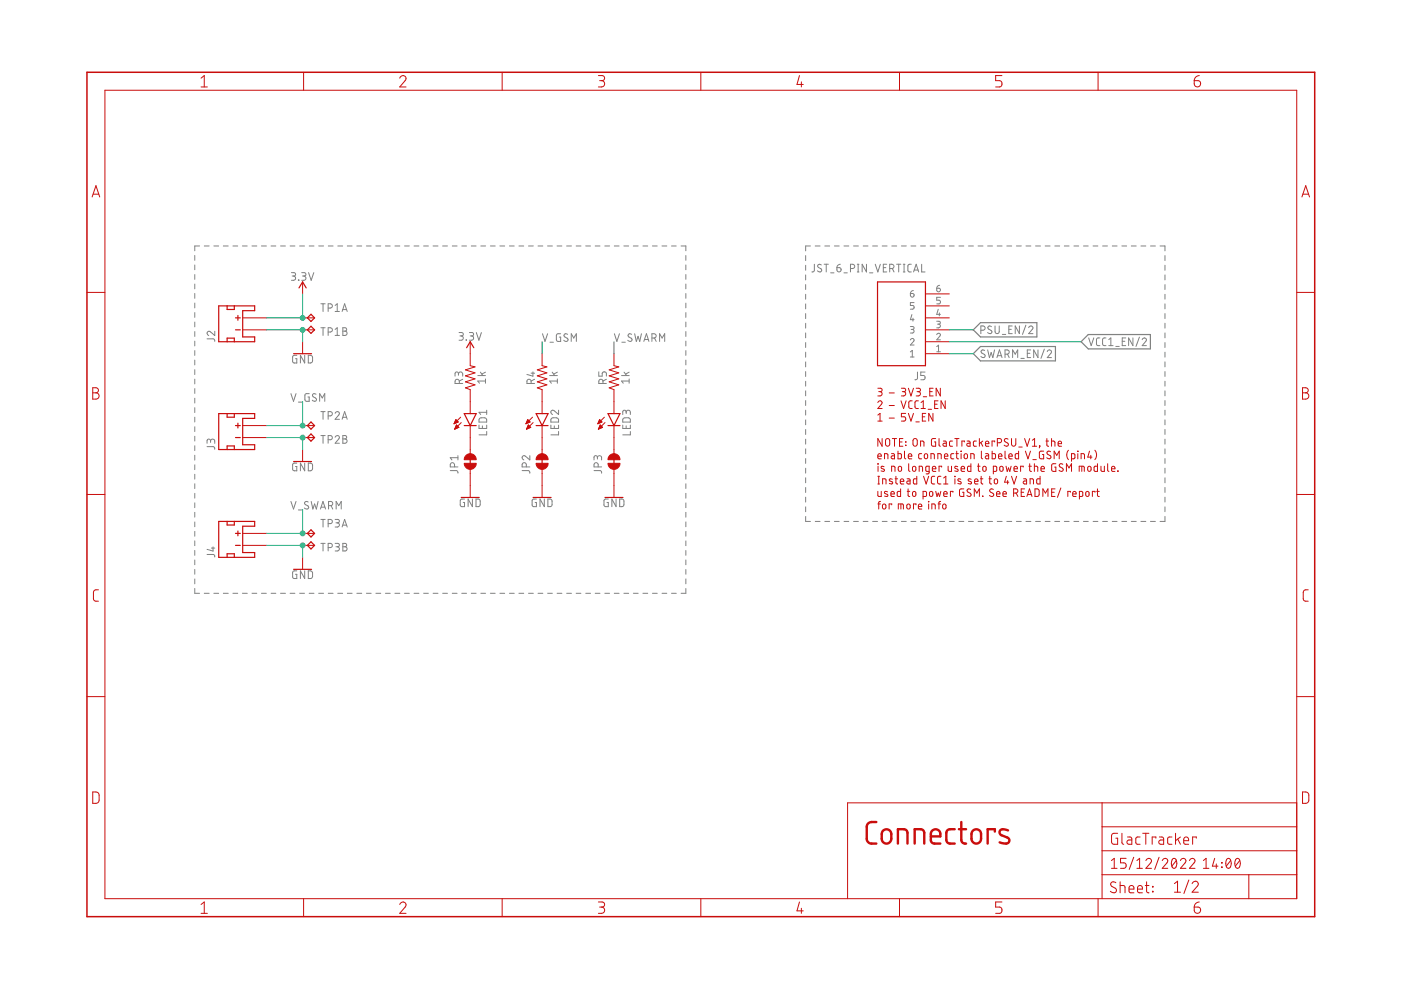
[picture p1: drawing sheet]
<svg xmlns="http://www.w3.org/2000/svg" width="297mm" height="210mm" viewBox="0 0 297 210" stroke-linecap="round" stroke-linejoin="round" font-family="sans-serif">
<g fill="none" stroke="#808080" stroke-width=".21">
<path d="M41.3 54.2v1M41.3 56.2v1M41.3 58.2v1M42.3 52.2h-1v1M43.3 52.2h1M45.3 52.2h1.1M47.3 52.2h1.1M49.4 52.2h1M51.4 52.2h1M53.4 52.2h1M55.4 52.2h1.1M57.5 52.2h1"/>
<path d="M59.5 52.2h1M61.5 52.2h1M61.8 57.8h.5a.36 .36 0 0 1 .4 .4 .36 .36 0 0 1-.4 .3h-.3M62.2 58.5a.46 .46 0 0 1 .5 .5 .46 .46 0 0 1-.5 .4h-.4M63.3 59.4h.1zM63.5 52.2h1.1M64 57.8h.5a.36 .36 0 0 1 .4 .4 .36 .36 0 0 1-.4 .3h-.4M64.4 58.5a.46 .46 0 0 1 .5 .5 .46 .46 0 0 1-.5 .4h-.4M65.4 57.8l.6 1.6 .5-1.6M65.6 52.2h1M67.6 52.2h1M69.6 52.2h1"/>
<path d="M71.6 52.2h1M73.6 52.2h1.1M75.6 52.2h1.1M77.7 52.2h1M79.7 52.2h1M81.7 52.2h1M83.7 52.2h1.1M85.8 52.2h1M87.8 52.2h1M89.8 52.2h1M91.8 52.2h1.1M93.9 52.2h1"/>
<path d="M95.9 52.2h1M97.9 52.2h1M99.9 52.2h1M101.9 52.2h1.1M104 52.2h1M106 52.2h1M108 52.2h1M110 52.2h1M112.1 52.2h1M114.1 52.2h1M116.1 52.2h1M118.1 52.2h1"/>
<path d="M120.1 52.2h1.1M122.2 52.2h1M124.2 52.2h1M126.2 52.2h1M128.2 52.2h1M130.2 52.2h1.1M132.3 52.2h1M134.3 52.2h1M136.3 52.2h1M138.3 52.2h1M140.4 52.2h1M142.4 52.2h1"/>
<path d="M144.4 52.2h1v1M145.4 54.2v1M145.4 56.2v1M145.4 58.2v1M170.8 54.2v1M170.8 56.2v1.1M170.8 58.3v1.1M171.8 52.2h-1v1M172.7 56l-.1 1.4-.5 .3M172.8 52.2h1.1M174.1 56.2l-.2-.1a.37 .37 0 0 0-.5 .1 .37 .37 0 0 0 .1 .5l.5 .3a.38 .38 0 0 1 .2 .5 .38 .38 0 0 1-.5 .1l-.4-.2M174.7 56h.9"/>
<path d="M174.9 52.2h1M175.2 56v1.7M176.1 57.8h.7M176.9 52.2h1M177.4 56.7h.6a.45 .45 0 0 1 .3 .5 .45 .45 0 0 1-.4 .4 .45 .45 0 0 1-.5-.4zM178.2 56l-.6 .3-.2 .4M178.9 57.8h.7M178.9 52.2h1.1M180.3 56.9h.5a.46 .46 0 0 0 .4-.4 .46 .46 0 0 0-.4-.5h-.5v1.7M181 52.2h1M181.8 57.7h.3M181.8 56h.3"/>
<path d="M181.9 56v1.7M183 52.2h1M183.7 56v1.7l-.9-1.7v1.7M184.3 57.8h.8M185 52.2h1.1M185.6 56l.5 1.7 .5-1.7M187 52.2h1.1M187.3 56.7h.5M188 56h-.7v1.7h.7M188.6 56.9h.5a.46 .46 0 0 0 .4-.4 .46 .46 0 0 0-.4-.5h-.5v1.7M189.1 52.2h1M189.2 56.9l.3 .8"/>
<path d="M190.1 56h.9M190.5 56v1.7M191.1 52.2h1.1M191.5 57.7h.4M191.5 56h.4M191.7 56v1.7M193.1 52.2h1.1M193.2 56l-.5 .1-.2 .3v1l.2 .2 .5 .1M193.7 57.7l.5-1.7 .6 1.7M193.8 57.3h.8M195.2 52.2h1M195.4 56v1.7h.7"/>
<path d="M197.2 52.2h1M199.2 52.2h1.1M201.3 52.2h1M203.3 52.2h1M205.3 52.2h1.1M207.4 52.2h1M209.4 52.2h1M211.4 52.2h1.1M213.5 52.2h1M215.5 52.2h1M217.5 52.2h1.1M219.6 52.2h1"/>
<path d="M221.6 52.2h1M223.6 52.2h1.1M225.7 52.2h1M227.7 52.2h1M229.7 52.2h1M231.8 52.2h1M233.8 52.2h1M235.8 52.2h1M237.8 52.2h1.1M239.9 52.2h1M241.9 52.2h1M243.9 52.2h1.1"/>
<path d="M246 52.2h1v1M247 54.2v1M247 56.2v1.1M247 58.3v1.1M41.3 60.2v1M41.3 62.2v1M41.3 64.3v1M41.3 66.3v1M41.3 68.3v1M41.3 70.3v1M41.3 72.3v1M41.3 74.3v1.1"/>
<path d="M41.3 76.3v1.1M41.3 78.4v1M43.9 71.8l1.4 .1 .2 .5M45.5 70.2v.9l-.9-.7a.45 .45 0 0 0-.7 .1 .45 .45 0 0 0 .4 .6M62.9 75.3l-.6 .1-.2 .2-.1 1 .3 .3 .6 .1v-.9h-.2M64.6 75.3v1.7l-.9-1.7v1.7M65.4 75.3l.6 .1 .2 .2 .1 .9-.3 .4-.6 .1zM68 69.5h.9M68 64.4h.9M68.5 64.4v1.6M68.5 69.5v1.6M69.6 65.3h.4a.46 .46 0 0 0 .5-.4 .46 .46 0 0 0-.5-.5h-.4v1.6"/>
<path d="M69.6 70.4h.4a.46 .46 0 0 0 .5-.5 .46 .46 0 0 0-.5-.4h-.4v1.6M71.1 64.8l.4-.4v1.6M71.1 69.8l.4-.3v1.6M71.1 66h.9M71.1 71.1h.9M72.5 66l.6-1.6 .5 1.6M72.7 65.6h.8M72.7 69.5h.5a.36 .36 0 0 1 .3 .3 .36 .36 0 0 1-.3 .4 .46 .46 0 0 1 .4 .5 .46 .46 0 0 1-.4 .4h-.5zM72.7 70.2h.5M97.2 79.3a.46 .46 0 0 1 .5-.5 .46 .46 0 0 1 .4 .5v.5M97.2 79.6v-.4a.36 .36 0 0 0-.4-.4 .36 .36 0 0 0-.3 .4v.6M97.3 70.5h.6a.36 .36 0 0 1 .3 .4 .36 .36 0 0 1-.3 .3h-.4"/>
<path d="M97.8 71.2a.46 .46 0 0 1 .4 .5 .46 .46 0 0 1-.4 .4h-.5M98.8 72.1h.1zM99.5 70.5h.6a.36 .36 0 0 1 .3 .4 .36 .36 0 0 1-.3 .3h-.4M100 71.2a.46 .46 0 0 1 .4 .5 .46 .46 0 0 1-.4 .4h-.5M101 70.5l.5 1.6 .6-1.6M101.3 79.6h1.6M101.9 78.9l.5 .7M102.9 78.9l-.7 .4M112.6 79.1h.7M113 78.8v1l-1.3-.4M115 70.8l.5 1.6 .6-1.6M116.5 79.6h1.7"/>
<path d="M116.6 72.6h.7M117.1 78.9l.5 .7M118.2 78.9l-.8 .4M118.9 70.8h-.7l-.2 .2v1l.2 .4h.7v-.9h-.3M120.4 70.9l-.6-.1-.2 .3 .1 .3 .5 .3a.38 .38 0 0 1 .2 .5 .38 .38 0 0 1-.5 .2l-.4-.2M121.1 72.4v-1.6l.5 .9 .6-.9v1.6M127 78.8v1h.7v-.6a.45 .45 0 0 1 .4-.4 .45 .45 0 0 1 .5 .4v.6M130.3 70.8l.5 1.6 .5-1.6M131.8 79.6h1.6M131.8 72.6h.8M132.3 78.9l.6 .7M133.4 78.9l-.8 .4"/>
<path d="M133.9 70.9a.42 .42 0 0 0-.5-.1 .42 .42 0 0 0-.2 .6l.6 .3a.41 .41 0 0 1 .1 .6 .41 .41 0 0 1-.6 0l-.2-.1M134.6 70.8l.3 1.6 .4-1.1 .3 1.1 .4-1.6M136.5 72.4l.6-1.6 .5 1.6M136.6 72h.9M138.2 71.7h.5a.46 .46 0 0 0 .4-.5 .46 .46 0 0 0-.4-.4h-.5v1.6M138.8 71.7l.3 .7M139.8 72.4v-1.6l.6 .9 .5-.9v1.6M145.4 60.2v1M145.4 62.2v1M145.4 64.3v1M145.4 66.3v1M145.4 68.3v1"/>
<path d="M145.4 70.3v1M145.4 72.3v1M145.4 74.3v1.1M145.4 76.3v1.1M145.4 78.4v1M170.8 60.3v1.1M170.8 62.4v1M170.8 64.4v1.1M170.8 66.5v1M170.8 68.5v1.1M170.8 70.6v1M170.8 72.6v1.1"/>
<path d="M170.8 74.7v1M170.8 76.7v1.1M170.8 78.8v1M193 72.1a.39 .39 0 0 1 .6-.3 .39 .39 0 0 1 .1 .6l-.7 .8h.8M193 69.2l.6 .1 .2 .2-.2 .3h-.4M193 62.2h.5a.39 .39 0 0 1 .3 .5 .39 .39 0 0 1-.4 .3 .39 .39 0 0 1-.4-.4zM193 74.6l.4-.3v1.4M193 75.7h.8M193.3 66.7l-.3 1.1h.8M193.4 69.8a.38 .38 0 0 1 .4 .4 .38 .38 0 0 1-.4 .4h-.4M193.6 67.5v.6M193.7 61.6l-.4 .1-.3 .5"/>
<path d="M193.8 64.2h-.8v.6h.5a.4 .4 0 0 1 .3 .4 .4 .4 0 0 1-.3 .4h-.5M194.5 78.9v1.4l-.5 .2M196.1 78.9h-.9v.7h.6a.46 .46 0 0 1 .3 .5 .46 .46 0 0 1-.3 .4h-.6M198.6 71a.38 .38 0 0 1 .5-.3 .38 .38 0 0 1 .2 .6l-.7 .8h.8M198.6 68.1h.6l.2 .2-.2 .4h-.4M198.6 61.1h.5a.39 .39 0 0 1 .3 .4 .39 .39 0 0 1-.4 .4 .39 .39 0 0 1-.4-.4zM198.6 73.5l.4-.3v1.4M198.6 74.6h.8M198.9 65.6l-.3 1.1h.8M199 68.7a.39 .39 0 0 1 .4 .4 .39 .39 0 0 1-.4 .4h-.4M199.2 66.3v.7M199.2 60.5l-.3 .1-.3 .5"/>
<path d="M199.4 63h-.8v.6h.5a.4 .4 0 0 1 .3 .4 .4 .4 0 0 1-.3 .4h-.5M208 70h.4a.46 .46 0 0 0 .5-.4 .46 .46 0 0 0-.5-.5h-.4v1.6M208.8 74.3l-.6-.1-.2 .3 .1 .3 .6 .3a.4 .4 0 0 1 0 .6 .4 .4 0 0 1-.6 0l-.1-.1M209.4 74.2l.4 1.6 .3-1.1 .4 1.1 .4-1.6M210.2 69.3l-.5-.2-.3 .4 .1 .2 .6 .4a.38 .38 0 0 1 .1 .5 .38 .38 0 0 1-.5 .1l-.3-.2M211 69.1v1.2a.44 .44 0 0 0 .4 .4 .44 .44 0 0 0 .5-.4v-1.2M211.4 75.8l.5-1.6 .5 1.6M211.5 75.4h.8M212.5 70.9h.7M213.1 75.1h.4a.46 .46 0 0 0 .5-.5 .46 .46 0 0 0-.5-.4h-.4v1.6M213.6 75.1l.4 .7M213.9 69.8h.5"/>
<path d="M214.6 69.1h-.7v1.6h.7M214.7 75.8v-1.6l.5 .9 .6-.9v1.6M216.1 69.1v1.6l-.9-1.6v1.6M216.5 76h.7M217.5 68.9l-.7 2M217.8 74.9h.6M218.1 69.5a.44 .44 0 0 1 .6-.4 .44 .44 0 0 1 .2 .7l-.8 .9h.9M218.5 74.2h-.7v1.6h.7M220.1 74.2v1.6l-.9-1.6v1.6M221.4 74l-.7 2M222 74.5a.44 .44 0 0 1 .7-.3 .44 .44 0 0 1 .1 .7l-.8 .9h.9M230.8 71.6l.6 1.7 .5-1.7"/>
<path d="M233.2 71.6l-.5 .1-.2 .3v1l.2 .3h.5M234.5 71.6l-.5 .1-.2 .3 .1 1.2 .6 .1M235.1 73.3h.9M235.1 72l.4-.4v1.7M236.6 73.4h.7M237.9 72.4h.6M238.7 71.6h-.8v1.7h.8M240.2 71.6v1.7l-.9-1.7v1.7M241.6 71.5l-.7 1.9M242.2 72a.44 .44 0 0 1 .6-.3 .44 .44 0 0 1 .1 .7l-.7 .9h.9M247 60.3v1.1M247 62.4v1"/>
<path d="M247 64.4v1.1M247 66.5v1M247 68.5v1.1M247 70.6v1M247 72.6v1.1M247 74.7v1M247 76.7v1.1M247 78.8v1M41.3 80.4v1M41.3 82.4v1M41.3 84.4v1M41.3 86.4v1.1"/>
<path d="M41.3 88.5v1M41.3 90.5v1M41.3 92.5v1M41.3 94.5v1M41.3 96.5v1.1M41.3 98.6v1M43.9 94.7h1.4l.2 .5M44.6 93.5a.44 .44 0 0 1 .5-.4 .44 .44 0 0 1 .4 .4v.5M44.6 93.8v-.3a.37 .37 0 0 0-.3-.4 .37 .37 0 0 0-.4 .4v.5M61.7 83.5l.5 1.6 .6-1.6M62.9 98.2h-.6l-.2 .2-.1 1 .3 .4h.6v-.9h-.2M63.3 85.3h.7"/>
<path d="M64.6 98.2v1.6l-.9-1.6v1.6M65.4 98.2h.6l.2 .3 .1 .9-.3 .4h-.6zM65.6 83.5h-.7l-.2 .2-.1 1 .3 .3 .7 .1v-.9h-.3M67 83.6l-.2-.1a.38 .38 0 0 0-.5 .1 .38 .38 0 0 0 .1 .5l.5 .3a.41 .41 0 0 1 .1 .6 .41 .41 0 0 1-.6 0l-.2-.1M67.8 85.1v-1.6l.5 .9 .6-.9v1.6M68 87.3h.9M68 92.4h.9M68.5 87.3v1.6M68.5 92.4v1.6M69.6 88.2h.4a.46 .46 0 0 0 .5-.5 .46 .46 0 0 0-.5-.4h-.4v1.6M69.6 93.2h.4a.44 .44 0 0 0 .5-.4 .44 .44 0 0 0-.5-.4h-.4v1.6M71.1 87.6a.44 .44 0 0 1 .6-.3 .44 .44 0 0 1 .1 .7l-.7 .9h.9"/>
<path d="M71.1 92.7a.44 .44 0 0 1 .6-.3 .44 .44 0 0 1 .1 .7l-.7 .9h.9M72.5 88.9l.6-1.6 .5 1.6M72.7 88.5h.8M72.7 92.4h.5a.36 .36 0 0 1 .3 .3 .36 .36 0 0 1-.3 .4 .46 .46 0 0 1 .4 .4 .46 .46 0 0 1-.4 .5h-.5zM72.7 93.1h.5M95.5 99.8h1.4l.2 .5M96.4 99v-.4a.46 .46 0 0 0-.5-.5 .46 .46 0 0 0-.4 .5v.4h1.6M97.1 96.6v.9M97.1 97h-1.6l.3 .5M97.4 81.3v-.4a.46 .46 0 0 0-.5-.5 .46 .46 0 0 0-.4 .5v.4h1.6M98.1 80.4l-.7 .4M101.6 90.1v.7h1.6v-.7"/>
<path d="M101.7 88.7l1.2-.1 .2 .3 .1 .6h-1.6zM102.3 90.3v.5M102.9 80.8h-1.6l.4 .5M102.9 80.3v1M103.2 91.5v.7h-1.6M103.2 87v.9M103.2 87.4h-1.6l.3 .5M110.7 99.8h1.4l.2 .5M111.6 99v-.4a.44 .44 0 0 0-.5-.5 .44 .44 0 0 0-.4 .5v.4h1.6M112.3 96.6v.9l-.9-.8a.45 .45 0 0 0-.7 .2 .45 .45 0 0 0 .4 .6M112.6 81.3v-.4a.44 .44 0 0 0-.4-.5 .44 .44 0 0 0-.5 .5v.4h1.6M113.3 80.4l-.7 .4"/>
<path d="M116.8 90.1v.7h1.6v-.7M116.9 88.7l1.2-.1 .3 .3v.6h-1.6zM117.5 90.3v.5M118.2 80.8h-1.7l.4 .5M118.2 80.3v1M118.4 87v.9l-.9-.8a.45 .45 0 0 0-.7 .1 .45 .45 0 0 0 .4 .7M118.4 91.5v.7h-1.6M125.9 99.8h1.4l.2 .2 .1 .3M126.7 97a.44 .44 0 0 1 .4-.4 .44 .44 0 0 1 .5 .4v.5M126.7 97.3v-.3a.36 .36 0 0 0-.4-.4 .36 .36 0 0 0-.4 .4v.5M126.8 99v-.4a.44 .44 0 0 0-.4-.5 .44 .44 0 0 0-.5 .5v.4h1.7M127.8 81.3v-.4a.44 .44 0 0 0-.4-.5 .44 .44 0 0 0-.4 .5v.4h1.6"/>
<path d="M128.6 80.4l-.8 .4M132 90.1v.7h1.6v-.7M132.2 88.7l1.2-.1 .2 .3v.6h-1.6zM132.8 87.4a.44 .44 0 0 1 .4-.4 .44 .44 0 0 1 .4 .4v.5M132.8 87.7v-.4a.36 .36 0 0 0-.4-.3 .36 .36 0 0 0-.4 .3v.6M132.8 90.3v.5M133.4 80.8h-1.6l.3 .5M133.4 80.3v1M133.6 91.5v.7h-1.6M145.4 80.4v1M145.4 82.4v1M145.4 84.4v1"/>
<path d="M145.4 86.4v1.1M145.4 88.5v1M145.4 90.5v1M145.4 92.5v1M145.4 94.5v1M145.4 96.5v1.1M145.4 98.6v1M170.8 80.8v1.1M170.8 82.9v1M170.8 84.9v1.1M170.8 87v1M170.8 89v1.1"/>
<path d="M170.8 91.1v1M170.8 93.1v1.1M170.8 95.2v1M170.8 97.2v1.1M170.8 99.3v1M247 80.8v1.1M247 82.9v1M247 84.9v1.1M247 87v1M247 89v1.1M247 91.1v1M247 93.1v1.1"/>
<path d="M247 95.2v1M247 97.2v1.1M247 99.3v1M41.3 100.6v1M41.3 102.6v1M41.3 104.6v1M41.3 106.6v1M41.3 108.6v1M41.3 110.7v1M41.3 112.7v1M41.3 114.7v1M41.3 116.7v1"/>
<path d="M41.3 118.7v1M43.9 117.6h1.4l.2 .5M44.8 116.2h.7M45.2 116v.8l-1.3-.3M61.7 106.3l.5 1.6 .6-1.6M63.3 108.1h.7M65.3 106.4a.41 .41 0 0 0-.5-.1 .41 .41 0 0 0-.1 .6l.6 .4a.38 .38 0 0 1 .1 .5 .38 .38 0 0 1-.5 .1l-.4-.2M66 106.3l.3 1.6 .4-1.1 .4 1.1 .3-1.6M67.9 107.9l.6-1.6 .5 1.6M68 110.1h.9M68 115.2h.9M68.1 107.5h.8"/>
<path d="M68.5 110.1v1.6M68.5 115.2v1.6M69.6 111h.4a.44 .44 0 0 0 .5-.4 .44 .44 0 0 0-.5-.5h-.4v1.6M69.6 116.1h.4a.44 .44 0 0 0 .5-.4 .44 .44 0 0 0-.5-.5h-.4v1.6M69.7 107.2h.4a.44 .44 0 0 0 .4-.4 .44 .44 0 0 0-.4-.5h-.4v1.6M70.2 107.2l.3 .7M71.1 110.1h.5a.36 .36 0 0 1 .4 .4 .36 .36 0 0 1-.4 .3h-.4M71.1 115.2h.5a.36 .36 0 0 1 .4 .4 .36 .36 0 0 1-.4 .3h-.4M71.3 107.9v-1.6l.5 .9 .5-.9v1.6M71.5 110.8a.44 .44 0 0 1 .5 .5 .44 .44 0 0 1-.5 .4h-.4M71.5 115.9a.44 .44 0 0 1 .5 .5 .44 .44 0 0 1-.5 .4h-.4M72.5 111.7l.6-1.6 .5 1.6"/>
<path d="M72.7 111.3h.8M72.7 115.2h.5a.36 .36 0 0 1 .3 .4 .36 .36 0 0 1-.3 .3 .44 .44 0 0 1 .4 .5 .44 .44 0 0 1-.4 .4h-.5zM72.7 115.9h.5M98.5 105.8h-.7l-.2 .2v1.1l.2 .3h.7v-.9h-.3M100.2 105.8v1.6l-.9-1.6v1.6M100.9 105.8h.6l.3 .3v1l-.3 .3h-.6zM113.7 105.8h-.6l-.3 .2v1.2l.3 .2h.6v-.9h-.2M115.4 105.8v1.6l-.9-1.6v1.6M116.2 105.8h.6l.2 .3v1l-.2 .3h-.6zM129 105.8h-.7l-.2 .2v1.2l.2 .2h.7v-.9h-.3M130.6 105.8v1.6l-.9-1.6v1.6M131.4 105.8h.6l.3 .3v1l-.3 .3h-.6z"/>
<path d="M145.4 100.6v1M145.4 102.6v1M145.4 104.6v1M145.4 106.6v1M145.4 108.6v1M145.4 110.7v1M145.4 112.7v1M145.4 114.7v1M145.4 116.7v1M145.4 118.7v1M170.8 101.3v1.1M170.8 103.4v1"/>
<path d="M170.8 105.4v1M170.8 107.5v1M170.8 109.5v1.1h1M172.8 110.6h1.1M174.9 110.6h1M176.9 110.6h1M178.9 110.6h1.1M181 110.6h1M183 110.6h1M185 110.6h1.1M187 110.6h1.1M189.1 110.6h1"/>
<path d="M191.1 110.6h1.1M193.1 110.6h1.1M195.2 110.6h1M197.2 110.6h1M199.2 110.6h1.1M201.3 110.6h1M203.3 110.6h1M205.3 110.6h1.1M207.4 110.6h1M209.4 110.6h1M211.4 110.6h1.1M213.5 110.6h1"/>
<path d="M215.5 110.6h1M217.5 110.6h1.1M219.6 110.6h1M221.6 110.6h1M223.6 110.6h1.1M225.7 110.6h1M227.7 110.6h1M229.7 110.6h1M231.8 110.6h1M233.8 110.6h1M235.8 110.6h1M237.8 110.6h1.1"/>
<path d="M239.9 110.6h1M241.9 110.6h1M243.9 110.6h1.1M247 101.3v1.1M247 103.4v1M247 105.4v1M247 107.5v1M247 109.5v1.1h-1M41.3 120.7v1.1M41.3 122.7v1.1M41.3 124.8v1h1M43.3 125.8h1"/>
<path d="M45.3 125.8h1.1M47.3 125.8h1.1M49.4 125.8h1M51.4 125.8h1M53.4 125.8h1M55.4 125.8h1.1M57.5 125.8h1M59.5 125.8h1M61.5 125.8h1M62.9 121h-.5l-.3 .3-.1 1 .3 .3 .6 .1v-.9h-.2M63.5 125.8h1.1M64.6 121v1.7l-.9-1.7v1.7"/>
<path d="M65.4 121l.6 .1 .2 .2 .1 .9-.3 .4-.6 .1zM65.6 125.8h1M67.6 125.8h1M69.6 125.8h1M71.6 125.8h1M73.6 125.8h1.1M75.6 125.8h1.1M77.7 125.8h1M79.7 125.8h1M81.7 125.8h1M83.7 125.8h1.1M85.8 125.8h1"/>
<path d="M87.8 125.8h1M89.8 125.8h1M91.8 125.8h1.1M93.9 125.8h1M95.9 125.8h1M97.9 125.8h1M99.9 125.8h1M101.9 125.8h1.1M104 125.8h1M106 125.8h1M108 125.8h1M110 125.8h1"/>
<path d="M112.1 125.8h1M114.1 125.8h1M116.1 125.8h1M118.1 125.8h1M120.1 125.8h1.1M122.2 125.8h1M124.2 125.8h1M126.2 125.8h1M128.2 125.8h1M130.2 125.8h1.1M132.3 125.8h1M134.3 125.8h1"/>
<path d="M136.3 125.8h1M138.3 125.8h1M140.4 125.8h1M142.4 125.8h1M145.4 120.7v1.1M145.4 122.7v1.1M145.4 124.8v1h-1"/>
</g>
<path d="M206.4 75l1.5-1.5h15.9v3h-15.9zM206.4 69.9l1.5-1.5h11.9v3h-11.9zM229.2 72.5l1.5-1.6h13.2v3.1h-13.2z" fill="none" stroke="#808080" stroke-width=".25"/>
<path d="M185.8 174.3a1.88 1.88 0 0 0-1.7 .3l-.3 .7v2.8l.3 .5 .4 .2 1.3 .1M187.3 176.1a1.03 1.03 0 0 1 1.1-.2 1.03 1.03 0 0 1 .6 .9v1a1.02 1.02 0 0 1-1 1.1 1.02 1.02 0 0 1-1.1-1.1 1.84 1.84 0 0 1 .4-1.7zM190.4 178.9v-3.1h1.2l.7 .3 .1 .5v2.3M193.9 178.9v-3.1h1.3l.6 .3 .2 .5v2.3M197.4 177.3h2a1.06 1.06 0 0 0-.7-1.4 1.06 1.06 0 0 0-1.3 .9l.1 1.7 .4 .3 1.5 .1M202.4 175.8l-1.2 .1-.4 .2-.2 .5v1.5l.2 .4 .4 .3 1.2 .1M203.3 175.8h1.5M203.8 174.3l.1 4 .2 .4 .7 .2M206.3 176.1a1.02 1.02 0 0 1 1.1-.2 1.02 1.02 0 0 1 .6 .9 1.78 1.78 0 0 1-.3 1.8 1.01 1.01 0 0 1-1.1 .2 1.01 1.01 0 0 1-.6-1 1.75 1.75 0 0 1 .3-1.7zM210.9 176.3v-.5h-1.5v3.1M213.7 176.1l-.7-.2a.71 .71 0 0 0-.9 .1 .71 .71 0 0 0 0 1l1.5 .6a.66 .66 0 0 1 .4 .7 .66 .66 0 0 1-.7 .6l-1.4-.3" fill="none" stroke="#c90d0c" stroke-width=".51"/>
<g fill="none" stroke="#c90d0c" stroke-width=".21">
<path d="M22.2 19.1h252.7v171.4h-252.7zM42.6 16.6l.7-.6v2.4M42.6 18.4h1.4M64.4 15.3v3.8M84.8 16.6a.66 .66 0 0 1 .9-.5 .66 .66 0 0 1 .2 1l-1.1 1.3h1.3M106.5 15.3v3.8M126.9 16h.8a.54 .54 0 0 1 .5 .6 .54 .54 0 0 1-.5 .5h-.6M127.5 17.1a.67 .67 0 0 1 .7 .7 .67 .67 0 0 1-.7 .6h-.6M148.6 15.3v3.8M169.5 16l-.5 1.9h1.3M169.9 17.4v1M190.7 15.3v3.8"/>
<path d="M212.4 16h-1.3v1.1h.8a.68 .68 0 0 1 .5 .7 .68 .68 0 0 1-.5 .6h-.8M232.8 15.3v3.8M253.2 17.1h.8a.68 .68 0 0 1 .5 .8 .68 .68 0 0 1-.7 .5 .68 .68 0 0 1-.6-.6zM254.3 16l-.8 .3-.3 .8M19.5 41.8l.8-2.4 .8 2.4M19.7 41.2h1.2M64.2 59.8v2.5M276 41.8l.8-2.4 .8 2.4M276.2 41.2h1.2M18.4 62h3.8M51.5 69.9h5M51.5 67.4h5"/>
<path d="M64.2 69.9h2.5M64.2 67.4h2.5M64.2 72.5v2.5M99.7 72.5v5l1 .3-2 .6 2 .7-2 .6 2 .6-2 .7 2 .6-2 .6 1 .4v5.1M114.9 75v2.5l1.1 .3-2.1 .6 2.1 .7-2.1 .6 2.1 .6-2.1 .7 2.1 .6-2.1 .6 1 .4v5.1M130.2 75v2.5l1 .3-2 .6 2 .7-2 .6 2 .6-2 .7 2 .6-2 .6 1 .4v5.1M196.2 69.9h5.1M196.2 67.4h5.1M196.2 75h5.1M196.2 72.5h5.1M196.2 64.9h5.1M196.2 62.3h5.1"/>
<path d="M274.9 62h3.8M19.7 82.2h.6a.54 .54 0 0 1 .6 .6 .54 .54 0 0 1-.6 .5 .67 .67 0 0 1 .7 .7 .67 .67 0 0 1-.7 .6h-.6zM19.7 83.3h.6M51.5 92.8h5M51.5 90.2h5M64.2 95.3v2.6M64.2 92.8h2.5M64.2 90.2h2.5M96.3 89.8h.2M96.4 89.7h.3M96.4 89.5h.6M96.4 91h.1"/>
<path d="M96.5 89.4h.6M96.5 90.9h.2M96.5 89.3h.5M96.5 90.7h.5M96.6 89.2h.3M96.6 90.6h.7M96.6 90.5h.6M96.6 89h.2M96.6 89l.6 .5-.9 .4zM96.7 90.4h.3M96.7 90.3h.2M96.8 90.1h.1"/>
<path d="M97.3 90.6l-.5-.5-.4 .9M97.3 90.6l-.9 .4M97.7 88.5l-1.4 1.4M97.8 89.6l-1.4 1.4M99.7 90.2v6M99.7 99.5v6M111.5 89.8h.2M111.6 89.7h.4M111.7 89.5h.5M111.7 91h.1M111.7 89.4h.6M111.7 90.9h.3"/>
<path d="M111.7 90.7h.5M111.8 89.3h.4M111.8 89.2h.3M111.8 90.6h.7M111.8 89h.2M111.8 90.5h.6M111.9 89l.5 .5-.9 .4zM111.9 90.4h.4M112 90.3h.2M112 90.1h.1M112.5 90.6l-.5-.5-.4 .9M112.5 90.6l-.9 .4"/>
<path d="M112.9 88.5l-1.4 1.4M113 89.6l-1.4 1.4M114.9 90.2v6M114.9 99.5v6M126.8 89.8h.1M126.8 89.7h.4M126.9 91h.1M126.9 89.5h.6M126.9 89.4h.7M126.9 90.9h.3M127 89.3h.5M127 90.7h.5"/>
<path d="M127 89.2h.3M127 90.6h.7M127.1 89h.1M127.1 90.5h.6M127.1 89l.5 .5-.9 .4zM127.1 90.4h.4M127.2 90.3h.2M127.2 90.1h.1M127.8 90.6l-.5-.5-.4 .9M127.8 90.6l-.9 .4M128.1 88.5l-1.4 1.4M128.3 89.6l-1.4 1.4"/>
<path d="M130.2 90.2v6M130.2 99.5v6M186.1 82.3h.6a.36 .36 0 0 1 .3 .4 .36 .36 0 0 1-.3 .3h-.4M186.1 85.3a.44 .44 0 0 1 .7-.3 .44 .44 0 0 1 .1 .7l-.8 .9h.9M186.1 96.7h.7a.38 .38 0 0 0-.2-.5 .38 .38 0 0 0-.5 .3l.1 .7 .6 .1M186.1 88l.5-.3v1.6M186.1 89.3h.9M186.1 98.3l.1 .1zM186.2 98.8v1.1M186.6 83a.46 .46 0 0 1 .4 .5 .46 .46 0 0 1-.4 .4h-.5M187 93v1.6l-.9-1.6v1.6M187.4 99l-.4-.2-.2 .3 .7 .5v.2l-.2 .1-.5-.1"/>
<path d="M187.5 97.3v-1.1l.7 .1 .1 1M187.9 93.1l.3-.1 .3 .1 .1 1a.44 .44 0 0 1-.4 .5 .44 .44 0 0 1-.5-.5zM188.5 83.3h1.1M188.5 86h1.1M188.5 88.6h1.1M189 96.2h.5l.2 .3v.8l-.6-.1-.2-.2 .1-.2 .7-.2M189 99.9v-1.1l.7 .2 .1 .9M189.2 93h.9M189.7 93v1.6M190.4 95.7v1.6l.6-.1 .1-.8-.1-.2h-.6M190.5 99l.4-.1a.61 .61 0 0 1-.1 1l-.3-.1-.1-.2zM190.7 93.7h.6"/>
<path d="M191 85l.6 1.6 .5-1.6M191.1 82.3h.6a.36 .36 0 0 1 .3 .4 .36 .36 0 0 1-.3 .3h-.4M191.4 93h-.7v1.6h.7M191.6 83a.46 .46 0 0 1 .4 .5 .46 .46 0 0 1-.4 .4h-.5M191.8 95.7v1.3l.2 .3M192 93.7h.1zM192 94.4l.1 .1zM192 87.7h-.9v.7h.6a.46 .46 0 0 1 .3 .4 .46 .46 0 0 1-.3 .5h-.6M192.6 96.7h.7a.39 .39 0 0 0-.2-.5 .39 .39 0 0 0-.5 .3l.1 .7 .6 .1M192.6 82.3l.5 1.6 .6-1.6M192.6 87.7l.5 1.6 .6-1.6M192.7 98.3v1.4l.2 .2"/>
<path d="M193.4 85h-.5l-.2 .3v1.1l.3 .2h.4M193.6 99l.4-.1a.61 .61 0 0 1-.2 1l-.3-.2zM193.7 93.1l.3-.1 .4 .1 .1 1a.46 .46 0 0 1-.5 .5 .46 .46 0 0 1-.4-.5zM194.2 89.5h.7M194.2 82.3h.6a.36 .36 0 0 1 .4 .4 .36 .36 0 0 1-.4 .3h-.4M194.7 83a.46 .46 0 0 1 .5 .5 .46 .46 0 0 1-.5 .4h-.5M194.7 85h-.5l-.2 .3v1.1l.2 .2h.5M194.9 99.9v-1.1l.7 .2v.9M195.2 94.6v-1.1l.7 .2v.9M195.3 86.6h.9M195.3 85.3l.4-.3v1.6M195.4 96.2h-.5l-.1 .3 .1 .7 .5 .1"/>
<path d="M195.6 88.4h.5M195.7 84.1h.8M196.1 96.3h.5l.1 .6a.36 .36 0 0 1-.4 .4 .36 .36 0 0 1-.3-.4zM196.3 87.7h-.7v1.6h.7M196.8 86.8h.7M197 99.9h-.7v-.8l.1-.2 .6-.1v1.4l-.2 .2-.4 .1M197.1 83h.6M197.4 97.3v-1.1l.7 .1v1M197.7 99.4h.7a.39 .39 0 0 0-.2-.5 .39 .39 0 0 0-.5 .3l.1 .7h.6M197.8 87.7v1.6l-.9-1.6v1.6M197.8 82.3h-.7v1.6h.7M198.2 85.7h.5"/>
<path d="M198.4 93h-.7l-.2 .2v1.1l.2 .3h.7v-.9h-.3M198.8 97.3v-1.1l.7 .1 .1 1M198.9 85h-.7v1.6h.7M199.1 93v1.3l.3 .3M199.4 82.3v1.6l-.9-1.6v1.6M199.6 99v-.2h-.5v1.1M200 93.5h.5l.1 .3v.8h-.5l-.2-.2 .1-.3 .6-.1M200.2 96.7h.8a.38 .38 0 0 0-.3-.5 .38 .38 0 0 0-.5 .3l.1 .7 .7 .1M200.4 85v1.6l-.9-1.6v1.6M201 98.8v1l.3 .1h.4v-1.1M202 93.5h-.5l-.2 .3 .1 .7 .6 .1M202.2 96.2h-.4l-.2 .3 .1 .7 .5 .1"/>
<path d="M202.4 93h.9M202.7 96.2h.5M202.8 95.7l.1 1.4 .3 .2M202.9 93v1.6M203.1 99l-.5-.2-.2 .3 .7 .5v.2l-.2 .1-.5-.1M203.7 95.7h.1zM203.8 99.4h.7a.39 .39 0 0 0-.2-.5 .39 .39 0 0 0-.5 .3l.1 .7h.6M203.8 96.2v1.1M204.5 93.7v-.2h-.6v1.1M204.5 96.3h.5l.1 .6a.36 .36 0 0 1-.3 .4 .36 .36 0 0 1-.4-.4zM205 93.5l.6 .1 .1 1-.7-.1v-.4l.7-.1M205.8 97.3v-1.1l.7 .1v1"/>
<path d="M205.8 98.3v1.6h-.5l-.2-.2v-.7l.2-.1 .5-.1M207 93.5h-.5l-.1 .3 .1 .7 .5 .1M207.2 98.8h.6M207.4 98.3l.1 1.5 .3 .1M207.6 93v1.6M208 93.8l.4 .8M208.1 95.7v1.3l.2 .3M208.4 93.5l-.8 .6M208.5 99l.4-.1a.61 .61 0 0 1-.2 1l-.3-.2zM208.9 94.1h.8a.38 .38 0 0 0-.3-.5 .38 .38 0 0 0-.5 .3l.1 .6 .7 .1M209 96.2h.4l.2 .3v.8l-.5-.1-.2-.2 .1-.2 .6-.2M210.4 95.7v1.6l.5-.1 .2-.8-.2-.2h-.5"/>
<path d="M210.6 99.9h.7v-.8l-.1-.2-.6-.1v1.7M210.9 93.7v-.2h-.6v1.1M211.5 93.9h.4a.44 .44 0 0 0 .5-.5 .44 .44 0 0 0-.5-.4h-.4v1.6M211.7 96.7h.7a.38 .38 0 0 0-.2-.5 .38 .38 0 0 0-.5 .3l.1 .7 .6 .1M212.1 99h.5l.1 .6a.36 .36 0 0 1-.4 .3 .36 .36 0 0 1-.3-.3zM213.1 95.7v1.3l.3 .3M213.3 98.8l.3 1.1 .2-.7 .3 .7 .3-1.1M213.7 93.1l-.5-.1-.3 .3 .1 .3 .7 .4a.42 .42 0 0 1-.1 .6 .42 .42 0 0 1-.5-.1l-.2-.1M213.9 96.7h.7a.38 .38 0 0 0-.2-.5 .38 .38 0 0 0-.5 .3l.1 .7 .6 .1M214.5 93v1.1a.46 .46 0 0 0 .4 .5 .46 .46 0 0 0 .5-.5v-1.1M215 99.4h.7a.38 .38 0 0 0-.2-.5 .38 .38 0 0 0-.5 .3l.1 .7h.6M216 95.7v1.6h-.6l-.2-.3 .1-.7 .7-.1"/>
<path d="M216 94.8h.7M216.9 99v-.2h-.5v1.1M217.2 93l.6 1.6 .5-1.6M217.4 95.7l.6 1.6 .5-1.6M218.1 98.8h.6M218.3 98.3v1.5l.4 .1M218.9 94.6h.9M218.9 93.3l.5-.3v1.6M219 97.5h.7M219.3 98.8l.7 .2v.9M219.3 98.3v1.6M220.4 94.5l.1 .1z"/>
<path d="M220.5 94.6l-.2 .4M220.7 99.4h.7a.38 .38 0 0 0-.2-.5 .38 .38 0 0 0-.5 .3l.1 .7h.6M221.3 95.7h-.7l-.2 .2v1l.2 .3 .7 .1v-.9h-.3M221.8 93.5h.5M222 93v1.4l.3 .2M222.7 95.8a.41 .41 0 0 0-.6-.1 .41 .41 0 0 0 0 .6l.6 .3a.41 .41 0 0 1 0 .6 .41 .41 0 0 1-.6 0l-.2-.2M222.9 93.5l.7 .2 .1 .9M222.9 93v1.6M223.5 97.3v-1.6l.5 .8 .6-.8v1.6M223.9 98.3h-.7l-.2 .2v1.1l.2 .3h.7v-.9h-.3M224.3 94.1h.8a.38 .38 0 0 0-.3-.6 .38 .38 0 0 0-.5 .4l.1 .6 .7 .1M225.3 98.4a.41 .41 0 0 0-.6 0 .41 .41 0 0 0 0 .6l.6 .3a.41 .41 0 0 1 0 .6 .41 .41 0 0 1-.6-.1l-.2-.1"/>
<path d="M226.1 99.9v-1.6l.6 .9 .5-.9v1.6M226.5 95.5a1.56 1.56 0 0 0 0 2M227.2 97.3h.5l.2-.2-.1-.9h-.6v1.6M228.5 95.7h.1zM228.5 96.2v1.1M228.8 99.9v-1.1l1 .1 .1 1M229.2 97.3v-1.1l.7 .1v1M229.4 98.8v1.1M230.7 99h.5l.1 .6a.36 .36 0 0 1-.3 .3 .36 .36 0 0 1-.4-.3zM231 95.7l-.4 1.2h.9M231.3 96.5v.8M232.1 95.5a1.56 1.56 0 0 1 0 2"/>
<path d="M232.7 98.3v1.6h-.6l-.1-.2v-.8l.7-.1M233.4 98.8v1l.3 .1h.4v-1.1M234.8 98.3v1.4l.3 .2M235.7 99.4h.7a.38 .38 0 0 0-.3-.5 .38 .38 0 0 0-.4 .3v.7h.7M237 99.8l.1 .1zM276.2 82.2h.6a.54 .54 0 0 1 .6 .6 .54 .54 0 0 1-.6 .5 .67 .67 0 0 1 .7 .7 .67 .67 0 0 1-.7 .6h-.6zM276.2 83.3h.6M18.4 104.8h3.8M51.5 115.6h5M51.5 113.1h5M64.2 115.6h2.5M64.2 113.1h2.5"/>
<path d="M64.2 118.2v2.5M186.1 104.2v.8l.2 .3h.5v-1.1M186.1 102.6h.4M186.1 101h.4M186.1 106.8h.6M186.3 101v1.6M186.7 106.3l-.4 .1v1.5M187.1 102.6v-1.1l.7 .2 .1 .9M187.2 107h.5l.1 .6a.37 .37 0 0 1-.3 .3 .37 .37 0 0 1-.4-.3zM188.2 104.3l-.5-.1-.2 .2 .7 .5v.2l-.2 .2-.5-.1M188.9 104.7h.7a.38 .38 0 0 0-.2-.5 .38 .38 0 0 0-.5 .3l.1 .7 .6 .1M189.1 107v-.2h-.6v1.1"/>
<path d="M189.2 101.6l-.4-.1-.3 .3 .7 .4 .1 .3-.3 .1-.4-.1M189.8 101.5h.5M189.9 101l.1 1.4 .3 .2M190.5 107.9v-1.1l1 .1v1M190.9 102.1h.7a.39 .39 0 0 0-.2-.6 .39 .39 0 0 0-.5 .4l.1 .6 .6 .1M190.9 103.7v1.6h-.5l-.2-.3v-.6l.2-.2h.5M191 106.8v1.1M192.3 101.5l.6 .1 .1 1-.7-.1v-.4l.7-.1M192.3 104.2h.6M192.4 107h.5l.1 .6a.36 .36 0 0 1-.4 .3 .36 .36 0 0 1-.3-.3zM192.5 103.7l.1 1.4 .3 .2M193.6 104.3h.5l.1 .6a.36 .36 0 0 1-.4 .4 .36 .36 0 0 1-.3-.4z"/>
<path d="M194.2 107v-.2h-.5v1.1M194.4 101v1.6h-.6l-.1-.3v-.7l.7-.1M194.7 107.4h.7a.38 .38 0 0 0-.2-.5 .38 .38 0 0 0-.5 .3l.1 .7h.6M195.7 105.3h.6l.1-.2v-.6l-.1-.3h-.6v1.6M195.8 101l.6 1.6 .5-1.6M196.8 106.3l.1 .1zM196.9 106.8v1.1M197.2 104.3h.5l.1 .6a.36 .36 0 0 1-.4 .4 .36 .36 0 0 1-.3-.4zM197.6 107.9v-1.1l.6 .2 .1 .9M198.2 101h-.5l-.2 .3v1.1l.2 .2h.5M198.4 104.2l.3 1.1 .2-.8 .3 .8 .3-1.1M198.9 106.8h.5"/>
<path d="M199.4 106.3l-.3 .1v1.5M199.5 101h-.5l-.2 .3v1.1l.2 .2h.5M200 107h.5l.1 .6a.36 .36 0 0 1-.4 .3 .36 .36 0 0 1-.3-.3zM200.1 102.6h.9M200.1 101.3l.4-.3v1.6M200.1 104.7h.7a.38 .38 0 0 0-.2-.5 .38 .38 0 0 0-.5 .3l.1 .7 .6 .1M202 104.4v-.2h-.5v1.1M202.4 101l.1 .1zM202.5 101.5v1.1M203.7 101.6l-.4-.1-.2 .3 .7 .4v.3l-.2 .1-.5-.1M204.3 103.7h-.6l-.2 .2v1.2l.2 .1 .6 .1v-.9h-.2M205.8 103.8a.41 .41 0 0 0-.6-.1 .41 .41 0 0 0 0 .6l.5 .3a.44 .44 0 0 1 0 .7 .44 .44 0 0 1-.7-.2"/>
<path d="M205.9 101.6l-.4-.1-.2 .3 .7 .4v.3l-.2 .1-.5-.1M206.6 105.3v-1.6l.5 .8 .5-.8v1.6M206.6 102.1h.7a.38 .38 0 0 0-.2-.5 .38 .38 0 0 0-.5 .3l.1 .6 .6 .1M207.9 101.5h.5M208 101v1.4l.4 .2M208.3 105.2l.1 .1zM209.7 101.5h.5M209.8 101l.1 1.4 .3 .2M210.6 103.8l-.5-.1-.3 .3 .1 .2 .6 .4a.38 .38 0 0 1 .1 .5 .38 .38 0 0 1-.5 .1l-.3-.1M210.9 101.6h.5l.1 .6a.36 .36 0 0 1-.3 .4 .36 .36 0 0 1-.4-.4zM211.3 104.7h.7a.38 .38 0 0 0-.2-.5 .38 .38 0 0 0-.5 .3l.1 .7 .6 .1M212.6 104.7h.8a.38 .38 0 0 0-.3-.5 .38 .38 0 0 0-.5 .3l.1 .7 .7 .1"/>
<path d="M213.4 101l-.4 1.2h.9M213.6 101.9v.7M214.5 101l.5 1.6 .5-1.6M214.9 104.5h.4a.44 .44 0 0 0 .5-.4 .44 .44 0 0 0-.5-.4h-.4v1.6M215.4 104.5l.4 .8M216.5 104.4h.5M217 101.5h.5l.2 .3v.8h-.6l-.2-.2 .1-.3 .7-.1M217.2 103.7h-.7v1.6h.7M217.7 105.3l.6-1.6 .5 1.6M217.8 104.9h.9M218.4 102.6v-1.1l.7 .2v.9M219.4 103.7h.6l.3 .2v1.1l-.3 .2-.6 .1z"/>
<path d="M220.5 101v1.6h-.5l-.2-.3v-.6l.2-.2h.5M221.1 105.3v-1.6l.6 .8 .5-.8v1.6M223 104.4h.5M223.7 103.7h-.7v1.6h.7M224.9 103.5l-.7 2M226.9 104.4v-.2h-.5v1.1M227.4 104.7h.8a.38 .38 0 0 0-.3-.5 .38 .38 0 0 0-.5 .3l.1 .7 .7 .1M228.9 105.3h.5l.2-.2v-.6l-.2-.3h-.5v1.6M230.3 104.3h.5l.1 .6a.36 .36 0 0 1-.4 .4 .36 .36 0 0 1-.3-.4zM232.2 104.4v-.2h-.6v1.1M232.5 104.2h.6M232.7 103.7v1.4l.4 .2"/>
<path d="M274.9 104.8h3.8M20.9 125.1h-.8l-.3 .5v1.5l.4 .3 .7 .1M277.4 125.1h-.8l-.3 .5 .1 1.7 .3 .1 .7 .1M18.4 147.7h3.8M274.9 147.7h3.8M19.7 167.9a1.19 1.19 0 0 1 1.2 .3l.1 .4-.1 1.5a1.19 1.19 0 0 1-1.2 .2zM233.7 170.2v20.3M233.7 175.3h41.2M237 176.7h-.8a.51 .51 0 0 0-.5 .5v1.3l.2 .4 1.1 .1v-1.3h-.4M237.9 176.7v2.1l.4 .2M239.1 177.5h.6l.3 .3v1.2h-.6a.46 .46 0 0 1-.5-.4 .46 .46 0 0 1 .5-.5h.6M241.7 177.5h-.7l-.2 .3 .1 1.1 .8 .1"/>
<path d="M242.3 176.7h1.3M242.9 176.7v2.3M245.1 177.7v-.2h-.8v1.5M245.8 177.5h.7l.2 .3v1.2h-.6a.46 .46 0 0 1-.4-.4 .46 .46 0 0 1 .4-.5h.6M248.5 177.5h-.7l-.2 .3 .1 1.1 .8 .1M249.2 176.7v2.3M249.7 177.9l.6 1.1M250.3 177.5l-1.1 .7M251 178.2h1a.55 .55 0 0 0-.3-.7 .55 .55 0 0 0-.7 .5l.1 .9 .9 .1M253.6 177.7v-.2h-.7v1.5M274.9 170.2h-95.2v20.3M276.2 167.9l.9 .1 .4 .4v1.5l-.4 .4h-.9z"/>
<path d="M42.6 191.8l.7-.6v2.5M42.6 193.7h1.4M64.4 190.5v3.9M84.8 191.8a.66 .66 0 0 1 .9-.5 .66 .66 0 0 1 .2 1l-1.1 1.4h1.3M106.5 190.5v3.9M126.9 191.2h.8a.54 .54 0 0 1 .5 .6 .54 .54 0 0 1-.5 .5h-.6M127.5 192.3a.67 .67 0 0 1 .7 .7 .67 .67 0 0 1-.7 .7h-.6M148.6 190.5v3.9M169.5 191.2l-.5 1.9h1.3M169.9 192.6v1.1M190.7 190.5v3.9M212.4 191.2h-1.3v1.1h.8a.68 .68 0 0 1 .5 .7 .68 .68 0 0 1-.5 .7h-.8"/>
<path d="M232.8 190.5v3.9M233.7 185.5h41.2M233.7 180.4h41.2M235.6 182.5l.6-.5v2.1M235.6 184.1h1.2M236.6 187.2a.58 .58 0 0 0-.9-.1 .58 .58 0 0 0 0 .8l.8 .4a.54 .54 0 0 1 .1 .8 .54 .54 0 0 1-.7 .2l-.5-.3M237.5 187.7l.9 .2 .1 1.4M237.5 187v2.3M238.8 182h-1.2v.9h.7a.59 .59 0 0 1 .5 .6 .59 .59 0 0 1-.5 .6h-.7M239.4 188.5h1a.54 .54 0 0 0-.4-.7 .54 .54 0 0 0-.6 .5l.1 .9 .9 .1M240.4 181.8l-1 2.5M241 184.1h1.2"/>
<path d="M241 182.5l.6-.5v2.1M241.2 188.5h1a.54 .54 0 0 0-.4-.7 .54 .54 0 0 0-.6 .5l.1 .9 .9 .1M242.8 187.7h.8M243 182.5a.59 .59 0 0 1 .8-.5 .59 .59 0 0 1 .2 .9l-1 1.2h1.1M243.1 187v2.1l.5 .2M244.3 187.9l.2 .2zM244.3 189l.2 .1zM245.7 181.8l-.9 2.5M246.4 182.5a.58 .58 0 0 1 .9-.5 .58 .58 0 0 1 .1 .9l-1 1.2h1.2M248.6 182.1l.2-.1a.86 .86 0 0 1 .7 1.3l-.1 .3a.5 .5 0 0 1-.5 .5 .5 .5 0 0 1-.5-.5v-.8zM249 187.3l.7-.5v2.4M249 189.2h1.3"/>
<path d="M249.4 182.5l-.9 1.1M250.3 182.5a.58 .58 0 0 1 .8-.5 .58 .58 0 0 1 .2 .9l-1 1.2h1.1M252.1 186.6l-1.1 2.8M252.2 182.5a.58 .58 0 0 1 .8-.5 .58 .58 0 0 1 .2 .9l-1 1.2h1.2M252.8 187.3a.65 .65 0 0 1 .9-.4 .65 .65 0 0 1 .2 1l-1.1 1.3h1.3M253.2 192.3h.8a.68 .68 0 0 1 .5 .8 .68 .68 0 0 1-.7 .6 .68 .68 0 0 1-.6-.7zM254.3 191.2l-.8 .4-.3 .7M255.1 184.1h1.2M255.1 182.5l.6-.5v2.1M257.5 182l-.5 1.6h1.2M257.9 183.2v.9M259 182.9l.1 .1z"/>
<path d="M259 183.8l.1 .1zM260.1 182.1l.2-.1a.86 .86 0 0 1 .7 1.3v.3a.51 .51 0 0 1-.5 .5 .51 .51 0 0 1-.6-.5v-.8zM260.9 182.5l-.9 1.1M262.1 182.1l.1-.1a.86 .86 0 0 1 .8 1.3l-.1 .3a.51 .51 0 0 1-.5 .5 .51 .51 0 0 1-.5-.5l-.1-.8zM262.8 182.5l-.9 1.1M264.8 185.5v5"/>
</g>
<path d="M18.4 15.3h260.3v179.1h-260.3z" fill="none" stroke="#c90d0c" stroke-width=".32"/>
<g fill="none" stroke="#c90d0c" stroke-width=".25">
<path d="M186.1 59.8h10.1v17.7h-10.1zM46.4 64.9h7.6v1h-2.5v5.5h2.5v1.1h-7.6zM48.2 64.9v.7h1.5v-.7M48.2 72.5v-.8h1.5v.8M49.9 67.4h1M49.9 69.9h1M50.4 66.9v1M62.3 75h3.8M63.4 61l.8-1.2 .7 1.2M65.9 66.6l.8 .8-.8 .8-.7-.8zM65.9 69.2l.8 .7-.8 .8-.7-.8zM98.9 73.7l.8-1.2 .8 1.2"/>
<path d="M46.4 87.7h7.6v1h-2.5v5.6h2.5v1h-7.6zM48.2 87.7v.8h1.5v-.8M48.2 95.3v-.7h1.5v.7M49.9 90.2h1M49.9 92.8h1M50.4 89.7v1M62.3 97.9h3.8M65.9 89.5l.8 .7-.8 .8-.7-.8zM65.9 92l.8 .8-.8 .7-.7-.7zM98.4 87.7h2.6l-1.3 2.5zM98.4 90.2h2.6M99.7 96.8v1.8"/>
<path d="M113.7 90.2h2.5M113.7 87.7h2.5l-1.3 2.5zM114.9 96.8v1.8M128.9 90.2h2.5M128.9 87.7h2.5l-1.2 2.5zM130.2 96.8v1.8M46.4 110.6h7.6v1h-2.5v5.6h2.5v1h-7.6zM48.2 110.6v.7h1.5v-.7M48.2 118.2v-.8h1.5v.8M49.9 113.1h1M49.9 115.6h1M50.4 112.6v1"/>
<path d="M65.9 112.3l.8 .8-.8 .8-.7-.8zM65.9 114.9l.8 .7-.8 .8-.7-.8zM97.8 105.5h3.8M113 105.5h3.8M128.3 105.5h3.8M62.3 120.7h3.8"/>
</g>
<g fill="#c90d0c" stroke="#c90d0c" stroke-width=".21">
<path d="M98.8 96.6l.9-.4v1.3h-1.3z" fill-rule="evenodd"/>
<path d="M99.7 96.2a1.23 1.23 0 0 1 1.3 1.3h-1.3z" fill-rule="evenodd"/>
<path d="M98.4 98.2h2.6a1.27 1.27 0 0 1-1.3 1.3 1.27 1.27 0 0 1-1.3-1.3z" fill-rule="evenodd"/>
<path d="M114 96.6l.9-.4v1.3h-1.2z" fill-rule="evenodd"/>
<path d="M114.9 96.2a1.23 1.23 0 0 1 1.3 1.3h-1.3z" fill-rule="evenodd"/>
<path d="M113.7 98.2h2.5a1.27 1.27 0 0 1-1.3 1.3 1.27 1.27 0 0 1-1.2-1.3z" fill-rule="evenodd"/>
<path d="M129.3 96.6l.9-.4v1.3h-1.3z" fill-rule="evenodd"/>
<path d="M130.2 96.2a1.23 1.23 0 0 1 1.2 1.3h-1.2z" fill-rule="evenodd"/>
<path d="M128.9 98.2h2.5a1.27 1.27 0 0 1-1.2 1.3 1.27 1.27 0 0 1-1.3-1.3z" fill-rule="evenodd"/>
</g>
<path d="M56.5 69.9h7.7v2.6M64.2 62.3v5.1h-7.7M114.9 72.5v2.5M130.2 72.5v2.5M201.3 69.9h5.1M201.3 75h5.1M201.3 72.5h27.9M56.5 92.8h7.7v2.5M64.2 85.2v5h-7.7M56.5 115.6h7.7v2.6M64.2 108v5.1h-7.7" fill="none" stroke="#0dab76" stroke-width=".21"/>
<g fill="#0dab76" stroke="#0dab76" stroke-width=".21">
<circle cx="64.2" cy="90.2" r=".51"/>
<circle cx="64.2" cy="69.9" r=".51"/>
<circle cx="64.2" cy="115.6" r=".51"/>
<circle cx="64.2" cy="92.8" r=".51"/>
<circle cx="64.2" cy="67.4" r=".51"/>
<circle cx="64.2" cy="113.1" r=".51"/>
</g>
</svg>
